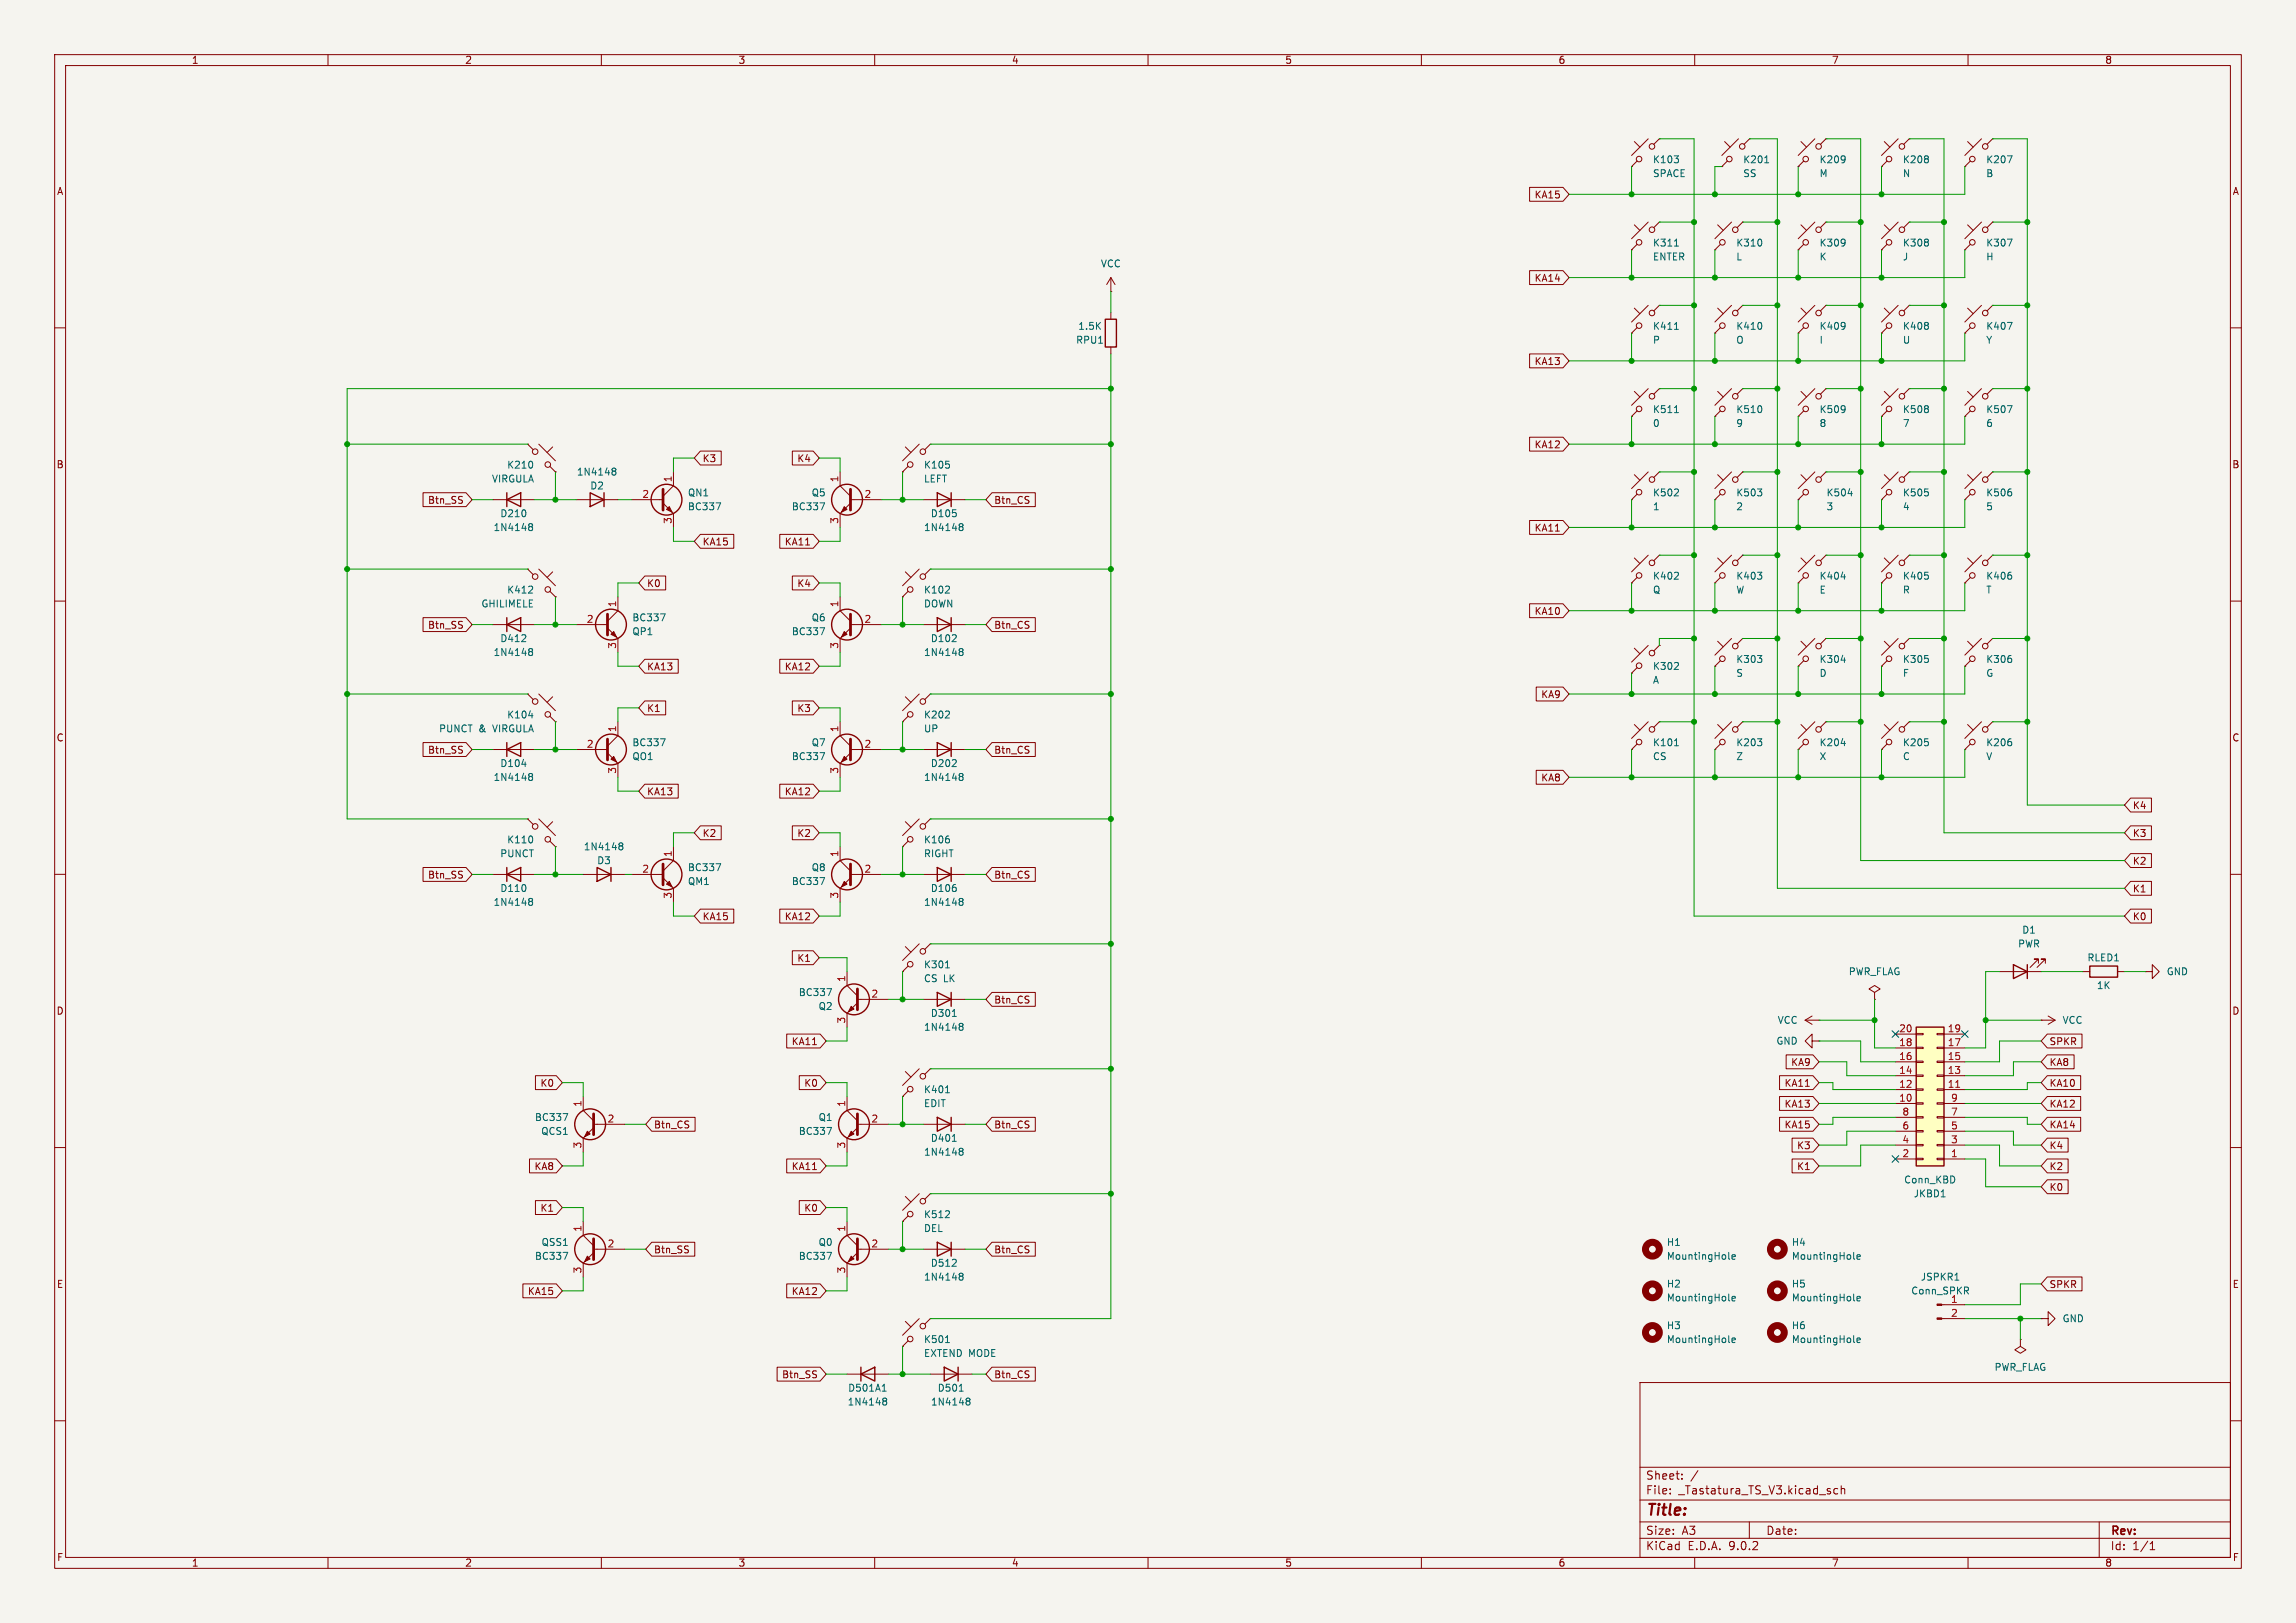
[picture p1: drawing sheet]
<svg xmlns="http://www.w3.org/2000/svg" width="420mm" height="297mm" viewBox="0 0 420 297" stroke-linecap="round" stroke-linejoin="round" font-family="sans-serif">
<defs><g id="words">
<text font-size="2.8" fill="#840000" x="301" y="277.9">Title:</text>
<g font-size="2.1" fill="#840000">
<text x="301" y="273.7">File:</text>
<text x="301" y="271">Sheet:</text>
<text x="307.1" y="273.7">_Tastatura_TS_V3.kicad_sch</text>
<text x="301" y="281.1">Size:</text>
<text x="307.6" y="281.1">A3</text>
<text x="323" y="281.1">Date:</text>
<text x="386" y="281.3">Rev:</text>
<text x="301" y="283.9">KiCad</text>
<text x="308.7" y="283.9">E.D.A.</text>
<text x="316.3" y="283.9">9.0.2</text>
<text x="386" y="283.9">Id:</text>
<text x="390.1" y="283.9">1/1</text>
</g>
<g font-size="1.8" fill="#840000">
<text x="35" y="11.9">1</text>
<text x="85" y="11.9">2</text>
<text x="135" y="11.9">3</text>
<text x="185" y="11.9">4</text>
<text x="235" y="11.9">5</text>
<text x="285" y="11.9">6</text>
<text x="335" y="11.9">7</text>
<text x="385" y="11.9">8</text>
<text x="10.3" y="35.9">A</text>
<text x="408.3" y="35.9">A</text>
<text x="280.6" y="36.5">KA15</text>
<text x="280.6" y="51.8">KA14</text>
<text x="280.6" y="67">KA13</text>
<text x="280.6" y="82.2">KA12</text>
<text x="10.3" y="85.9">B</text>
<text x="128.4" y="84.8">K3</text>
<text x="145.7" y="84.8">K4</text>
<text x="408.2" y="85.9">B</text>
<text x="78.2" y="92.4">Btn_SS</text>
<text x="181.8" y="92.4">Btn_CS</text>
<text x="128.4" y="100">KA15</text>
<text x="143.5" y="100">KA11</text>
<text x="280.6" y="97.5">KA11</text>
<text x="118.3" y="107.6">K0</text>
<text x="145.7" y="107.6">K4</text>
<text x="280.6" y="112.7">KA10</text>
<text x="78.2" y="115.3">Btn_SS</text>
<text x="181.8" y="115.3">Btn_CS</text>
<text x="118.3" y="122.9">KA13</text>
<text x="143.5" y="122.9">KA12</text>
<text x="118.3" y="130.5">K1</text>
<text x="145.7" y="130.5">K3</text>
<text x="281.8" y="128">KA9</text>
<text x="10.3" y="135.9">C</text>
<text x="408.2" y="135.9">C</text>
<text x="78.2" y="138.1">Btn_SS</text>
<text x="181.8" y="138.1">Btn_CS</text>
<text x="281.8" y="143.2">KA8</text>
<text x="118.3" y="145.7">KA13</text>
<text x="143.5" y="145.7">KA12</text>
<text x="390" y="148.3">K4</text>
<text x="128.4" y="153.4">K2</text>
<text x="145.7" y="153.4">K2</text>
<text x="390" y="153.4">K3</text>
<text x="78.2" y="161">Btn_SS</text>
<text x="181.8" y="161">Btn_CS</text>
<text x="390" y="158.4">K2</text>
<text x="390" y="163.5">K1</text>
<text x="128.4" y="168.6">KA15</text>
<text x="143.5" y="168.6">KA12</text>
<text x="390" y="168.6">K0</text>
<text x="145.7" y="176.2">K1</text>
<text x="10.3" y="185.9">D</text>
<text x="181.8" y="183.8">Btn_CS</text>
<text x="408.2" y="185.9">D</text>
<text x="144.7" y="191.5">KA11</text>
<text x="374.8" y="191.5">SPKR</text>
<text x="327.5" y="195.3">KA9</text>
<text x="374.8" y="195.3">KA8</text>
<text x="98.8" y="199.1">K0</text>
<text x="147" y="199.1">K0</text>
<text x="326.3" y="199.1">KA11</text>
<text x="326.3" y="202.9">KA13</text>
<text x="374.8" y="202.9">KA12</text>
<text x="374.8" y="199.1">KA10</text>
<text x="119.5" y="206.7">Btn_CS</text>
<text x="181.8" y="206.7">Btn_CS</text>
<text x="326.3" y="206.7">KA15</text>
<text x="374.8" y="206.7">KA14</text>
<text x="97.7" y="214.3">KA8</text>
<text x="144.7" y="214.3">KA11</text>
<text x="328.6" y="210.5">K3</text>
<text x="328.6" y="214.3">K1</text>
<text x="374.8" y="214.3">K2</text>
<text x="374.8" y="210.5">K4</text>
<text x="98.8" y="221.9">K1</text>
<text x="147" y="221.9">K0</text>
<text x="374.8" y="218.1">K0</text>
<text x="119.5" y="229.6">Btn_SS</text>
<text x="181.8" y="229.6">Btn_CS</text>
<text x="10.3" y="235.9">E</text>
<text x="96.5" y="237.2">KA15</text>
<text x="144.7" y="237.2">KA12</text>
<text x="374.8" y="235.9">SPKR</text>
<text x="408.3" y="235.9">E</text>
<text x="143" y="252.4">Btn_SS</text>
<text x="181.8" y="252.4">Btn_CS</text>
<text x="10.3" y="285.9">F</text>
<text x="35" y="286.9">1</text>
<text x="85" y="286.9">2</text>
<text x="135" y="286.9">3</text>
<text x="185" y="286.9">4</text>
<text x="235" y="286.9">5</text>
<text x="285" y="286.9">6</text>
<text x="335" y="286.9">7</text>
<text x="385" y="286.9">8</text>
<text x="408.3" y="285.9">F</text>
</g>
<g font-size="1.8" fill="#006464">
<text x="302.3" y="30.1">K103</text>
<text x="302.3" y="32.6">SPACE</text>
<text x="318.8" y="30.1">K201</text>
<text x="318.8" y="32.6">SS</text>
<text x="332.7" y="30.1">K209</text>
<text x="332.7" y="32.6">M</text>
<text x="348" y="30.1">K208</text>
<text x="348" y="32.6">N</text>
<text x="363.2" y="30.1">K207</text>
<text x="363.2" y="32.6">B</text>
<text x="302.3" y="45.3">K311</text>
<text x="302.3" y="47.9">ENTER</text>
<text x="317.5" y="45.3">K310</text>
<text x="317.5" y="47.9">L</text>
<text x="332.7" y="45.3">K309</text>
<text x="332.7" y="47.9">K</text>
<text x="348" y="45.3">K308</text>
<text x="348" y="47.9">J</text>
<text x="363.2" y="45.3">K307</text>
<text x="363.2" y="47.9">H</text>
<text x="201.3" y="49.1">VCC</text>
<text x="196.7" y="63.1">RPU1</text>
<text x="197.1" y="60.6">1.5K</text>
<text x="302.3" y="60.6">K411</text>
<text x="302.3" y="63.1">P</text>
<text x="317.5" y="60.6">K410</text>
<text x="317.5" y="63.1">O</text>
<text x="332.7" y="60.6">K409</text>
<text x="332.7" y="63.1">I</text>
<text x="348" y="60.6">K408</text>
<text x="348" y="63.1">U</text>
<text x="363.2" y="60.6">K407</text>
<text x="363.2" y="63.1">Y</text>
<text x="302.3" y="75.8">K511</text>
<text x="317.5" y="75.8">K510</text>
<text x="332.7" y="75.8">K509</text>
<text x="348" y="75.8">K508</text>
<text x="363.2" y="75.8">K507</text>
<text x="302.3" y="78.3">0</text>
<text x="317.5" y="78.3">9</text>
<text x="332.7" y="78.3">8</text>
<text x="348" y="78.3">7</text>
<text x="363.2" y="78.3">6</text>
<text x="89.9" y="88.5">VIRGULA</text>
<text x="92.7" y="86">K210</text>
<text x="105.4" y="87.2">1N4148</text>
<text x="107.9" y="89.8">D2</text>
<text x="168.9" y="86">K105</text>
<text x="168.9" y="88.5">LEFT</text>
<text x="91.4" y="94.8">D210</text>
<text x="125.7" y="91">QN1</text>
<text x="125.7" y="93.6">BC337</text>
<text x="144.7" y="93.6">BC337</text>
<text x="148.4" y="91">Q5</text>
<text x="170.2" y="94.8">D105</text>
<text x="302.3" y="91">K502</text>
<text x="302.3" y="93.6">1</text>
<text x="317.5" y="91">K503</text>
<text x="317.5" y="93.6">2</text>
<text x="334" y="91">K504</text>
<text x="334" y="93.6">3</text>
<text x="348" y="91">K505</text>
<text x="348" y="93.6">4</text>
<text x="363.2" y="91">K506</text>
<text x="363.2" y="93.6">5</text>
<text x="90.2" y="97.4">1N4148</text>
<text x="168.9" y="97.4">1N4148</text>
<text x="302.3" y="106.3">K402</text>
<text x="317.5" y="106.3">K403</text>
<text x="332.7" y="106.3">K404</text>
<text x="348" y="106.3">K405</text>
<text x="363.2" y="106.3">K406</text>
<text x="88" y="111.4">GHILIMELE</text>
<text x="92.7" y="108.8">K412</text>
<text x="115.6" y="113.9">BC337</text>
<text x="148.4" y="113.9">Q6</text>
<text x="168.9" y="108.8">K102</text>
<text x="168.9" y="111.4">DOWN</text>
<text x="302.3" y="108.8">Q</text>
<text x="317.5" y="108.8">W</text>
<text x="332.7" y="108.8">E</text>
<text x="348" y="108.8">R</text>
<text x="363.2" y="108.8">T</text>
<text x="91.4" y="117.7">D412</text>
<text x="115.6" y="116.4">QP1</text>
<text x="144.7" y="116.4">BC337</text>
<text x="170.2" y="117.7">D102</text>
<text x="90.2" y="120.2">1N4148</text>
<text x="168.9" y="120.2">1N4148</text>
<text x="302.3" y="122.8">K302</text>
<text x="302.3" y="125.3">A</text>
<text x="317.5" y="121.5">K303</text>
<text x="317.5" y="124.1">S</text>
<text x="332.7" y="121.5">K304</text>
<text x="332.7" y="124.1">D</text>
<text x="348" y="121.5">K305</text>
<text x="348" y="124.1">F</text>
<text x="363.2" y="121.5">K306</text>
<text x="363.2" y="124.1">G</text>
<text x="92.7" y="131.7">K104</text>
<text x="168.9" y="131.7">K202</text>
<text x="80.2" y="134.2">PUNCT</text>
<text x="87.6" y="134.2">&amp;</text>
<text x="90.3" y="134.2">VIRGULA</text>
<text x="115.6" y="136.8">BC337</text>
<text x="148.4" y="136.8">Q7</text>
<text x="168.9" y="134.2">UP</text>
<text x="302.3" y="136.8">K101</text>
<text x="317.5" y="136.8">K203</text>
<text x="332.7" y="136.8">K204</text>
<text x="348" y="136.8">K205</text>
<text x="363.2" y="136.8">K206</text>
<text x="90.2" y="143.1">1N4148</text>
<text x="91.4" y="140.6">D104</text>
<text x="115.6" y="139.3">QO1</text>
<text x="144.7" y="139.3">BC337</text>
<text x="168.9" y="143.1">1N4148</text>
<text x="170.2" y="140.6">D202</text>
<text x="302.3" y="139.3">CS</text>
<text x="317.5" y="139.3">Z</text>
<text x="332.7" y="139.3">X</text>
<text x="348" y="139.3">C</text>
<text x="363.2" y="139.3">V</text>
<text x="92.7" y="154.5">K110</text>
<text x="106.7" y="155.8">1N4148</text>
<text x="168.9" y="154.5">K106</text>
<text x="91.4" y="157.1">PUNCT</text>
<text x="109.1" y="158.3">D3</text>
<text x="125.7" y="159.6">BC337</text>
<text x="148.4" y="159.6">Q8</text>
<text x="168.9" y="157.1">RIGHT</text>
<text x="90.2" y="166">1N4148</text>
<text x="91.4" y="163.4">D110</text>
<text x="125.7" y="162.2">QM1</text>
<text x="144.7" y="162.2">BC337</text>
<text x="168.9" y="166">1N4148</text>
<text x="170.2" y="163.4">D106</text>
<text x="369.1" y="173.6">PWR</text>
<text x="369.8" y="171">D1</text>
<text x="168.9" y="177.4">K301</text>
<text x="168.9" y="179.9">CS LK</text>
<text x="338.1" y="178.7">PWR_FLAG</text>
<text x="381.7" y="176.1">RLED1</text>
<text x="396.2" y="178.7">GND</text>
<text x="146" y="182.5">BC337</text>
<text x="149.6" y="185">Q2</text>
<text x="383.5" y="181.2">1K</text>
<text x="168.9" y="188.8">1N4148</text>
<text x="170.2" y="186.3">D301</text>
<text x="324.8" y="191.4">GND</text>
<text x="325.1" y="187.6">VCC</text>
<text x="377.2" y="187.6">VCC</text>
<text x="168.9" y="200.3">K401</text>
<text x="168.9" y="202.8">EDIT</text>
<text x="97.8" y="205.3">BC337</text>
<text x="98.9" y="207.9">QCS1</text>
<text x="146" y="207.9">BC337</text>
<text x="149.6" y="205.3">Q1</text>
<text x="170.2" y="209.1">D401</text>
<text x="168.9" y="211.7">1N4148</text>
<text x="348.2" y="216.8">Conn_KBD</text>
<text x="350" y="219.3">JKBD1</text>
<text x="168.9" y="223.1">K512</text>
<text x="168.9" y="225.7">DEL</text>
<text x="97.8" y="230.7">BC337</text>
<text x="99" y="228.2">QSS1</text>
<text x="146" y="230.7">BC337</text>
<text x="149.6" y="228.2">Q0</text>
<text x="170.2" y="232">D512</text>
<text x="304.8" y="228.2">H1</text>
<text x="304.8" y="230.7">MountingHole</text>
<text x="327.7" y="228.2">H4</text>
<text x="327.7" y="230.7">MountingHole</text>
<text x="168.9" y="234.5">1N4148</text>
<text x="304.8" y="235.8">H2</text>
<text x="304.8" y="238.4">MountingHole</text>
<text x="327.7" y="235.8">H5</text>
<text x="327.7" y="238.4">MountingHole</text>
<text x="349.5" y="237.1">Conn_SPKR</text>
<text x="351.3" y="234.5">JSPKR1</text>
<text x="168.9" y="246">K501</text>
<text x="304.8" y="243.4">H3</text>
<text x="304.8" y="246">MountingHole</text>
<text x="327.7" y="243.4">H6</text>
<text x="327.7" y="246">MountingHole</text>
<text x="377.2" y="242.2">GND</text>
<text x="168.9" y="248.5">EXTEND MODE</text>
<text x="364.8" y="251.1">PWR_FLAG</text>
<text x="155" y="257.4">1N4148</text>
<text x="155.1" y="254.9">D501A1</text>
<text x="170.2" y="257.4">1N4148</text>
<text x="171.4" y="254.9">D501</text>
</g>
<g font-size="1.8" fill="#a90000">
<text x="122.9" y="88.3" transform="rotate(-90 122.9 88.3)">1</text>
<text x="153.4" y="88.3" transform="rotate(-90 153.4 88.3)">1</text>
<text x="117.4" y="91.2">2</text>
<text x="122.9" y="96" transform="rotate(-90 122.9 96)">3</text>
<text x="153.4" y="96" transform="rotate(-90 153.4 96)">3</text>
<text x="158" y="91.2">2</text>
<text x="112.8" y="111.2" transform="rotate(-90 112.8 111.2)">1</text>
<text x="153.4" y="111.2" transform="rotate(-90 153.4 111.2)">1</text>
<text x="107.2" y="114">2</text>
<text x="112.8" y="118.8" transform="rotate(-90 112.8 118.8)">3</text>
<text x="153.4" y="118.8" transform="rotate(-90 153.4 118.8)">3</text>
<text x="158" y="114">2</text>
<text x="107.2" y="136.9">2</text>
<text x="112.8" y="134.1" transform="rotate(-90 112.8 134.1)">1</text>
<text x="153.4" y="134.1" transform="rotate(-90 153.4 134.1)">1</text>
<text x="158" y="136.9">2</text>
<text x="112.8" y="141.7" transform="rotate(-90 112.8 141.7)">3</text>
<text x="153.4" y="141.7" transform="rotate(-90 153.4 141.7)">3</text>
<text x="117.4" y="159.8">2</text>
<text x="122.9" y="156.9" transform="rotate(-90 122.9 156.9)">1</text>
<text x="153.4" y="156.9" transform="rotate(-90 153.4 156.9)">1</text>
<text x="158" y="159.8">2</text>
<text x="122.9" y="164.5" transform="rotate(-90 122.9 164.5)">3</text>
<text x="153.4" y="164.5" transform="rotate(-90 153.4 164.5)">3</text>
<text x="154.7" y="179.8" transform="rotate(-90 154.7 179.8)">1</text>
<text x="159.3" y="182.6">2</text>
<text x="154.7" y="187.4" transform="rotate(-90 154.7 187.4)">3</text>
<text x="347.3" y="191.5">18</text>
<text x="347.3" y="189">20</text>
<text x="356.2" y="191.5">17</text>
<text x="356.2" y="189">19</text>
<text x="347.3" y="196.6">14</text>
<text x="347.3" y="194.1">16</text>
<text x="356.2" y="196.6">13</text>
<text x="356.2" y="194.1">15</text>
<text x="106.4" y="202.6" transform="rotate(-90 106.4 202.6)">1</text>
<text x="154.7" y="202.6" transform="rotate(-90 154.7 202.6)">1</text>
<text x="347.3" y="201.7">10</text>
<text x="347.3" y="199.1">12</text>
<text x="356.2" y="199.1">11</text>
<text x="356.8" y="201.7">9</text>
<text x="111.1" y="205.5">2</text>
<text x="159.3" y="205.5">2</text>
<text x="347.9" y="209.3">4</text>
<text x="347.9" y="206.8">6</text>
<text x="347.9" y="204.2">8</text>
<text x="356.8" y="209.3">3</text>
<text x="356.8" y="206.8">5</text>
<text x="356.8" y="204.2">7</text>
<text x="106.4" y="210.3" transform="rotate(-90 106.4 210.3)">3</text>
<text x="154.7" y="210.3" transform="rotate(-90 154.7 210.3)">3</text>
<text x="347.9" y="211.8">2</text>
<text x="356.8" y="211.8">1</text>
<text x="106.4" y="225.5" transform="rotate(-90 106.4 225.5)">1</text>
<text x="154.7" y="225.5" transform="rotate(-90 154.7 225.5)">1</text>
<text x="106.4" y="233.1" transform="rotate(-90 106.4 233.1)">3</text>
<text x="111.1" y="228.3">2</text>
<text x="154.7" y="233.1" transform="rotate(-90 154.7 233.1)">3</text>
<text x="159.3" y="228.3">2</text>
<text x="356.8" y="238.5">1</text>
<text x="356.8" y="241">2</text>
</g>
</g></defs>
<path d="M0 0h420v297h-420z" fill="#f5f4ef" stroke="#f5f4ef" stroke-width=".18"/>
<g fill="none" stroke="#840000" stroke-width=".18">
<path d="M10 10h400v277h-400zM12 12h396v273h-396zM60 10v2M110 10v2M160 10v2M210 10v2M260 10v2M310 10v2M360 10v2M298.4 30.5h.1M299 25.9l1 1M299.5 29.5l-1.1 1"/>
<path d="M301.5 25.4l-3.1 3M303.5 25.4l-1 1M303.5 25.4h.1M315 30.5h.1M315.5 25.9l1 1M316 29.5l-1 1M318 25.4l-3 3M320 25.4l-1 1M320 25.4h.1M328.9 30.5h.1M329.4 25.9l1.1 1M329.9 29.5l-1 1"/>
<path d="M332 25.4l-3.1 3M334 25.4l-1 1M334 25.4h.1M344.2 30.5h.1M344.7 25.9l1 1M345.2 29.5l-1 1M347.2 25.4l-3 3M349.2 25.4l-1 1M349.2 25.4h.1M359.4 30.5h.1M359.9 25.9l1 1M360.4 29.5l-1 1"/>
<path d="M362.5 25.4l-3.1 3M364.5 25.4l-1 1M364.5 25.4h.1M298.4 45.7h.1M299 41.1l1 1.1M299.5 44.7l-1.1 1M301.5 40.6l-3.1 3.1M303.5 40.6l-1 1.1M303.5 40.6h.1M313.7 45.7h.1M314.2 41.1l1 1.1M314.2 56.4l1 1"/>
<path d="M314.7 59.9l-1 1.1M314.7 44.7l-1 1M316.7 40.6l-3 3.1M316.7 55.9l-3 3M318.8 55.9l-1 1M318.8 55.9h.1M318.8 40.6l-1 1.1M318.8 40.6h.1M328.9 45.7h.1M329.4 56.4l1.1 1M329.4 41.1l1.1 1.1M329.9 59.9l-1 1.1"/>
<path d="M329.9 44.7l-1 1M332 55.9l-3.1 3M332 40.6l-3.1 3.1M334 55.9l-1 1M334 55.9h.1M334 40.6l-1 1.1M334 40.6h.1M344.2 45.7h.1M344.7 56.4l1 1M344.7 41.1l1 1.1M345.2 59.9l-1 1.1M345.2 44.7l-1 1"/>
<path d="M347.2 40.6l-3 3.1M347.2 55.9l-3 3M349.2 55.9l-1 1M349.2 55.9h.1M349.2 40.6l-1 1.1M349.2 40.6h.1M359.4 45.7h.1M359.9 56.4l1 1M359.9 41.1l1 1.1M360.4 59.9l-1 1.1M360.4 44.7l-1 1M362.5 55.9l-3.1 3"/>
<path d="M362.5 40.6l-3.1 3.1M364.5 55.9l-1 1M364.5 55.9h.1M364.5 40.6l-1 1.1M364.5 40.6h.1M10 60h2M313.7 61h.1M328.9 61h.1M344.2 61h.1M359.4 61h.1M408 60h2M105.4 91.4h7.6"/>
<path d="M344.2 91.4h.1M344.7 86.9l1 1M345.2 90.4l-1 1M347.2 86.4l-3 3M349.2 86.4l-1 1M349.2 86.4h.1M10 110h2M153.7 109.2v2.6l1.9 1.9M155.6 114.9l-1.9 1.9v2.6M155.6 114.3h5.7M299 118.6l1 1M301.5 118.1l-3.1 3.1"/>
<path d="M303.5 118.1l-1 1M303.5 118.1h.1M344.2 106.7h.1M344.7 102.1l1 1M345.2 105.7l-1 1M347.2 101.6l-3 3M349.2 101.6l-1 1M349.2 101.6h.1M408 110h2M105.4 137.2h5.7M111.1 137.8l1.9 1.9v2.5M113 132.1v2.5l-1.9 1.9"/>
<path d="M298.4 123.2h.1M299.5 122.2l-1.1 1M313.7 137.2h.1M314.2 132.6l1 1M314.7 136.1l-1 1.1M316.7 132.1l-3 3M318.8 132.1l-1 1M318.8 132.1h.1M328.9 137.2h.1M329.4 132.6l1.1 1M329.9 136.1l-1 1.1M332 132.1l-3.1 3"/>
<path d="M334 132.1l-1 1M334 132.1h.1M10 160h2M96.5 149.9l1 1M96.5 149.9h.1M98.6 149.9l3 3M100.6 153.9l1 1M101.1 150.4l-1 1M101.6 154.9h.1M153.7 154.9v2.6l1.9 1.9M165.1 154.9h.1M165.6 150.4l1 1"/>
<path d="M166.1 153.9l-1 1M168.1 149.9l-3 3M170.2 149.9l-1 1M170.2 149.9h.1M408 160h2M90.2 160h7.6M106.7 160h7.6M155.6 160.7l-1.9 1.9v2.5M155.6 160h5.7M365.8 177.8h7.6M372.9 176.3v-.8h-.8h.8l-1.6 1.5M374.1 176.3v-.8h-.7h.7l-1.5 1.5"/>
<path d="M381 177.8h1.3M387.3 177.8h1.3M392.4 177.8h1.3v-1.3l1.3 1.3-1.3 1.3v-1.3M392.4 177.8h.1M330.2 186.7l1.3 .8M330.2 186.7h2.5M331.5 185.9l-1.3 .8M332.7 186.7h.1M342.9 181.6l1-.6-1-.7-1 .7 1 .6v1.3M342.9 182.9h.1M373.4 186.7h.1M373.4 186.7h2.5"/>
<path d="M374.6 185.9l1.3 .8M375.9 186.7l-1.3 .8M10 210h2M165.6 218.9l1 1.1M168.1 218.4l-3 3.1M168.9 205.7h7.6M170.2 218.4l-1 1.1M170.2 218.4h.1M408 210h2M165.1 223.5h.1M166.1 222.5l-1 1M168.9 228.6h7.6"/>
<path d="M300 253h108v32h-108zM10 260h2M300 278.5h108M300 274.5h108M300 268.5h108M305.5 273.2v.2M305.5 272.5v.1M307.7 270.5v.2M307.7 269.8v.1M310.6 269.1l-1.3 1.9M320 278.5v3M336.2 272.5l-.5-.1-.3 .3v.4l.2 .2h.6"/>
<path d="M336.8 272.5l.2-.1 .4 .1v.9M336.8 271.9v1.5M384 278.5v6.5M408 260h2M60 285v2M110 285v2M160 285v2M210 285v2M260 285v2M300 281.5h108M310 285v2M360 285v2"/>
<path d="M393.3 283.6h.9M393.3 282.5l.4-.4v1.5"/>
<circle cx="299.8" cy="29.1" r=".51"/>
<circle cx="302.2" cy="26.8" r=".51"/>
<circle cx="316.3" cy="29.1" r=".51"/>
<circle cx="318.7" cy="26.8" r=".51"/>
<circle cx="330.3" cy="29.1" r=".51"/>
<circle cx="332.7" cy="26.8" r=".51"/>
<circle cx="345.5" cy="29.1" r=".51"/>
<circle cx="347.9" cy="26.8" r=".51"/>
<circle cx="360.8" cy="29.1" r=".51"/>
<circle cx="363.1" cy="26.8" r=".51"/>
<circle cx="299.8" cy="44.3" r=".51"/>
<circle cx="302.2" cy="42" r=".51"/>
<circle cx="315.1" cy="59.6" r=".51"/>
<circle cx="315.1" cy="44.3" r=".51"/>
<circle cx="317.4" cy="42" r=".51"/>
<circle cx="317.4" cy="57.3" r=".51"/>
<circle cx="330.3" cy="59.6" r=".51"/>
<circle cx="330.3" cy="44.3" r=".51"/>
<circle cx="332.7" cy="42" r=".51"/>
<circle cx="332.7" cy="57.3" r=".51"/>
<circle cx="345.5" cy="59.6" r=".51"/>
<circle cx="345.5" cy="44.3" r=".51"/>
<circle cx="347.9" cy="42" r=".51"/>
<circle cx="347.9" cy="57.3" r=".51"/>
<circle cx="360.8" cy="59.6" r=".51"/>
<circle cx="360.8" cy="44.3" r=".51"/>
<circle cx="363.1" cy="42" r=".51"/>
<circle cx="363.1" cy="57.3" r=".51"/>
<circle cx="345.5" cy="90.1" r=".51"/>
<circle cx="347.9" cy="87.8" r=".51"/>
<circle cx="302.2" cy="119.5" r=".51"/>
<circle cx="345.5" cy="105.3" r=".51"/>
<circle cx="347.9" cy="103" r=".51"/>
<circle cx="299.8" cy="121.8" r=".51"/>
<circle cx="315.1" cy="135.8" r=".51"/>
<circle cx="317.4" cy="133.5" r=".51"/>
<circle cx="330.3" cy="135.8" r=".51"/>
<circle cx="332.7" cy="133.5" r=".51"/>
<circle cx="97.9" cy="151.2" r=".51"/>
<circle cx="100.2" cy="153.6" r=".51"/>
<circle cx="166.5" cy="153.6" r=".51"/>
<circle cx="168.8" cy="151.2" r=".51"/>
<circle cx="168.8" cy="219.8" r=".51"/>
<circle cx="166.5" cy="222.2" r=".51"/>
</g>
<g fill="none" stroke="#006464" stroke-width=".18">
<path d="M306.2 28.5h.8l-.4 .5M306.9 29.1l.1 .1-.1 .5M322.8 29.8h.7M337.4 28.6l.1 .6-.2 .5M337.5 29.1l-.1 .1M352.6 28.6l.1 .2-.1 .2M352.6 29.1l.1 .2-.1 .4M367.2 28.5h.8l-.5 1.3M306.3 45h.7M322.1 59.1l.2 .4-.2 .6M322.1 43.9l.2 .3-.2 .7M337.4 43.8l.1 .7-.2 .4"/>
<path d="M337.4 59.1l.1 .6-.2 .4M337.5 59.5l-.1 .2M337.5 44.3l-.1 .2M352.6 43.8l.1 .2-.1 .2M352.6 44.4l.1 .1-.1 .5M352.6 59.1l.1 .1-.1 .3M352.6 59.6l.1 .2-.1 .4M367.2 59h.8l-.5 1.3M367.2 43.8h.8l-.5 1.2M112.1 86.2h.1M112.1 85.7h.3l.2 .1 .1 .2-.3 .2M112.2 86.2h.2"/>
<path d="M112.2 86.2l-.1 .1M112.4 86.2l.3 .3-.1 .3-.2 .1h-.3M352.1 89.5h.6M352.6 90l.1 .2-.1 .5M150 114.9h.8l-.5 1.2M352.1 104.7h.6M352.6 105.3l.1 .1-.1 .5M120.8 135.2h.9l-.6 1.3M306.9 121.3l.1 .2v.3l-.8 .7h.8M321.5 135.2h.8l-.5 .5M322.1 135.7l.2 .2-.2 .5M336.8 136h.8"/>
<path d="M97.3 153.1l.1 .4-.1 .6M113.3 154.7l.2 .1M113.3 154.3l.4-.1 .2 .2v.2l-.2 .2M113.5 154.8h.2M113.5 154.8l-.2 .1M113.7 154.8l.2 .2v.4l-.2 .1h-.4M173.6 153.5l.1 .2-.1 .5M96.8 164.9l.1 .1M96.8 164.5l.4-.1 .2 .1v.2l-.2 .3M96.9 165h.3M96.9 165h-.1M97.2 165l.2 .2v.4l-.2 .1-.4-.1"/>
<path d="M150 160.6h.8l-.5 1.3M174.2 208.9h.7M175.6 210.6l.1 .1M175.6 210.2l.3-.1 .2 .2 .1 .1-.3 .3M175.7 210.7h.2M175.7 210.7h-.1M175.9 210.7l.3 .2-.1 .4-.2 .1-.3-.1M173.6 221.6l.1 .2-.1 .3-.7 .7h.8M175.6 233.1l.3-.1 .2 .1 .1 .2-.3 .2M175.6 233.5h.1M175.7 233.5h.2M175.7 233.5l-.1 .1"/>
<path d="M175.9 233.5l.3 .3-.1 .3-.2 .2-.3-.1M339.1 237.9l.2 .2M339.7 237.6l.6-.1-.1-.2-.3-.1-.2 .2v.6h.5"/>
</g>
<g fill="none" stroke="#840000" stroke-width=".25">
<path d="M107.9 90.2l2.6 1.2-2.6 1.3zM110.5 90.2v2.5M92.7 158.8v2.5M109.2 158.8l2.6 1.2-2.6 1.3zM111.8 158.8v2.5M92.7 160l2.5-1.2v2.5zM368.3 176.5l2.5 1.3-2.5 1.3zM370.8 176.5v2.6M382.3 176.8h5v2h-5zM171.4 204.5l2.6 1.2-2.6 1.3zM174 204.5v2.5M171.4 227.3l2.6 1.3-2.6 1.3z"/>
<path d="M174 227.3v2.6"/>
<circle cx="154.9" cy="114.3" r="2.82"/>
<circle cx="111.8" cy="137.2" r="2.82"/>
<circle cx="154.9" cy="160" r="2.82"/>
</g>
<path d="M155.6 112.4v3.8M111.1 135.3v3.8M155.6 158.1v3.8" fill="none" stroke="#840000" stroke-width=".51"/>
<g fill="#840000" stroke="#840000" stroke-width=".18">
<path d="M111.8 138.9l.5-.5 .5 1z"/>
<path d="M154.4 161.3l.5 .5-1 .5z"/>
<path d="M154.4 115.6l.5 .5-1 .5z"/>
</g>
<circle cx="325.1" cy="236.2" r="1.27" fill="none" stroke="#840000" stroke-width="1.3"/>
<path d="M350.5 188h5.1v25.4h-5.1z" fill="#ffffc2"/>
<g fill="none" stroke="#840000" stroke-width=".25">
<path d="M202.2 58.4h2v5.1h-2zM92.7 91.4l2.5-1.2v2.5zM92.7 90.2v2.5M171.4 90.2l2.6 1.2-2.6 1.3zM174 90.2v2.5M92.7 114.3l2.5-1.3v2.6zM92.7 113v2.6M171.4 113l2.6 1.3-2.6 1.3zM174 113v2.6M92.7 137.2l2.5-1.3v2.5zM92.7 135.9v2.5M171.4 135.9l2.6 1.3-2.6 1.2z"/>
<path d="M174 135.9v2.5M171.4 158.8l2.6 1.2-2.6 1.3zM174 158.8v2.5M171.4 181.6l2.6 1.3-2.6 1.3zM174 181.6v2.6M350.5 188h5.1v25.4h-5.1zM157.5 251.5l2.5-1.3v2.5zM157.5 250.2v2.5M172.7 250.2l2.6 1.3-2.6 1.2zM175.3 250.2v2.5"/>
<circle cx="121.9" cy="91.4" r="2.82"/>
<circle cx="154.9" cy="91.4" r="2.82"/>
<circle cx="111.8" cy="114.3" r="2.82"/>
<circle cx="154.9" cy="137.2" r="2.82"/>
<circle cx="121.9" cy="160" r="2.82"/>
<circle cx="156.2" cy="182.9" r="2.82"/>
<circle cx="107.9" cy="205.7" r="2.82"/>
<circle cx="156.2" cy="205.7" r="2.82"/>
<circle cx="107.9" cy="228.6" r="2.82"/>
<circle cx="156.2" cy="228.6" r="2.82"/>
</g>
<g fill="none" stroke="#840000" stroke-width=".18">
<path d="M279.8 34.3h6.1l1.1 1.3-1.1 1.2h-6.1zM203.2 53.3h.1M203.2 50.8v2.5M203.2 57.2v1.2M203.2 50.8l-.8 1.3M203.2 50.8l.8 1.3M279.8 49.5h6.1l1.1 1.3-1.1 1.3h-6.1zM299 56.4l1 1M299.5 59.9l-1.1 1.1M301.5 55.9l-3.1 3M303.5 55.9l-1 1M303.5 55.9h.1"/>
<path d="M203.2 63.5v1.3M279.8 64.8h6.1l1.1 1.2-1.1 1.3h-6.1zM298.4 76.2h.1M298.4 61h.1M299 71.6l1 1M299.5 75.2l-1.1 1M301.5 71.1l-3.1 3.1M303.5 71.1l-1 1M303.5 71.1h.1M313.7 76.2h.1M314.2 71.6l1 1M314.7 75.2l-1 1"/>
<path d="M316.7 71.1l-3 3.1M318.8 71.1l-1 1M318.8 71.1h.1M328.9 76.2h.1M329.4 71.6l1.1 1M329.9 75.2l-1 1M332 71.1l-3.1 3.1M334 71.1l-1 1M334 71.1h.1M344.2 76.2h.1M344.7 71.6l1 1M345.2 75.2l-1 1"/>
<path d="M347.2 71.1l-3 3.1M349.2 71.1l-1 1M349.2 71.1h.1M359.4 76.2h.1M359.9 71.6l1 1M360.4 75.2l-1 1M362.5 71.1l-3.1 3.1M364.5 71.1l-1 1M364.5 71.1h.1M77.4 90.2h7.8l1.2 1.2-1.2 1.3h-7.8zM90.2 91.4h7.6M96.5 81.3l1 1"/>
<path d="M96.5 81.3h.1M98.6 81.3l3 3M100.6 85.3l1 1.1M101.1 81.8l-1 1M101.6 86.4h.1M115.6 91.4h5.7M121.3 92.1l1.9 1.9v2.5M123.2 86.4v2.5l-1.9 1.9M128.1 82.5h3.8v2.6h-3.8l-1.1-1.3zM128.1 97.8h6.1v2.5h-6.1l-1.1-1.2zM142.6 97.8h6.1l1.2 1.3-1.2 1.2h-6.1zM144.9 82.5h3.8l1.2 1.3-1.2 1.3h-3.8z"/>
<path d="M147.4 99.7h.7M153.7 86.4v2.5l1.9 1.9M155.6 92.1l-1.9 1.9v2.5M155.6 91.4h5.7M165.1 86.4h.1M165.6 81.8l1 1M166.1 85.3l-1 1.1M168.1 81.3l-3 3M168.9 91.4h7.6M170.2 81.3l-1 1M170.2 81.3h.1M181.5 90.2h7.9v2.5h-7.9l-1.2-1.3z"/>
<path d="M279.8 95.2h6.1l1.1 1.3-1.1 1.3h-6.1zM279.8 80h6.1l1.1 1.3-1.1 1.3h-6.1zM284.5 97.2h.7M298.4 91.4h.1M299 86.9l1 1M299.5 90.4l-1.1 1M301.5 86.4l-3.1 3M303.5 86.4l-1 1M303.5 86.4h.1M313.7 91.4h.1M314.2 86.9l1 1M314.7 90.4l-1 1"/>
<path d="M316.7 86.4l-3 3M318.8 86.4l-1 1M318.8 86.4h.1M328.9 91.4h.1M329.4 86.9l1.1 1M329.9 90.4l-1 1M332 86.4l-3.1 3M334 86.4l-1 1M334 86.4h.1M359.4 91.4h.1M359.9 86.9l1 1M360.4 90.4l-1 1"/>
<path d="M362.5 86.4l-3.1 3M364.5 86.4l-1 1M364.5 86.4h.1M77.4 113h7.8l1.2 1.3-1.2 1.3h-7.8zM90.2 114.3h7.6M96.5 104.1l1 1.1M96.5 104.1h.1M98.6 104.1l3 3.1M100.6 108.2l1 1M101.1 104.6l-1 1.1M101.6 109.2h.1M105.4 114.3h5.7"/>
<path d="M111.1 114.9l1.9 1.9v2.6M113 109.2v2.6l-1.9 1.9M118 105.4h3.8v2.6h-3.8l-1.2-1.3zM144.9 105.4h3.8l1.2 1.3-1.2 1.3h-3.8zM165.1 109.2h.1M165.6 104.6l1 1.1M166.1 108.2l-1 1M168.1 104.1l-3 3.1M168.9 114.3h7.6M170.2 104.1l-1 1.1M170.2 104.1h.1M181.5 113h7.9v2.6h-7.9l-1.2-1.3z"/>
<path d="M279.8 110.5h6.1l1.1 1.3-1.1 1.2h-6.1zM298.4 106.7h.1M299 102.1l1 1M299.5 105.7l-1.1 1M301.5 101.6l-3.1 3M303.5 101.6l-1 1M303.5 101.6h.1M313.7 106.7h.1M314.2 102.1l1 1M314.2 117.3l1 1.1M314.7 105.7l-1 1M316.7 116.8l-3 3.1"/>
<path d="M316.7 101.6l-3 3M318.8 116.8l-1 1.1M318.8 116.8h.1M318.8 101.6l-1 1M318.8 101.6h.1M328.9 106.7h.1M329.4 102.1l1.1 1M329.4 117.3l1.1 1.1M329.9 105.7l-1 1M332 101.6l-3.1 3M332 116.8l-3.1 3.1M334 101.6l-1 1"/>
<path d="M334 101.6h.1M334 116.8l-1 1.1M334 116.8h.1M344.7 117.3l1 1.1M347.2 116.8l-3 3.1M349.2 116.8l-1 1.1M349.2 116.8h.1M359.4 106.7h.1M359.9 117.3l1 1.1M359.9 102.1l1 1M360.4 105.7l-1 1M362.5 116.8l-3.1 3.1"/>
<path d="M362.5 101.6l-3.1 3M364.5 116.8l-1 1.1M364.5 116.8h.1M364.5 101.6l-1 1M364.5 101.6h.1M77.4 135.9h7.8l1.2 1.3-1.2 1.2h-7.8zM90.2 137.2h7.6M96.5 127l1 1M96.5 127h.1M98.6 127l3 3M100.6 131.1l1 1M101.1 127.5l-1 1"/>
<path d="M101.6 132.1h.1M118 128.3h3.8v2.5h-3.8l-1.2-1.3zM118 120.6h6.1v2.6h-6.1l-1.2-1.3zM142.6 120.6h6.1l1.2 1.3-1.2 1.3h-6.1zM144.9 128.3h3.8l1.2 1.2-1.2 1.3h-3.8zM153.7 132.1v2.5l1.9 1.9M155.6 137.8l-1.9 1.9v2.5M155.6 137.2h5.7M165.1 132.1h.1M165.6 127.5l1 1M166.1 131.1l-1 1M168.1 127l-3 3"/>
<path d="M168.9 137.2h7.6M170.2 127l-1 1M170.2 127h.1M181.5 135.9h7.9v2.5h-7.9l-1.2-1.2zM281 125.7h4.9l1.1 1.3-1.1 1.3h-4.9zM298.4 137.2h.1M299 132.6l1 1M299.5 136.1l-1.1 1.1M301.5 132.1l-3.1 3M303.5 132.1l-1 1M303.5 132.1h.1M313.7 121.9h.1"/>
<path d="M314.7 120.9l-1 1M328.9 121.9h.1M329.9 120.9l-1 1M344.2 137.2h.1M344.2 121.9h.1M344.7 132.6l1 1M345.2 136.1l-1 1.1M345.2 120.9l-1 1M347.2 132.1l-3 3M349.2 132.1l-1 1M349.2 132.1h.1M359.4 137.2h.1"/>
<path d="M359.4 121.9h.1M359.9 132.6l1 1M360.4 136.1l-1 1.1M360.4 120.9l-1 1M362.5 132.1l-3.1 3M364.5 132.1l-1 1M364.5 132.1h.1M77.4 158.7h7.8l1.2 1.3-1.2 1.3h-7.8zM118 143.5h6.1v2.6h-6.1l-1.2-1.3zM123.2 154.9v2.6l-1.9 1.9M128.1 151.1h3.8v2.6h-3.8l-1.1-1.3zM142.6 143.5h6.1l1.2 1.3-1.2 1.3h-6.1z"/>
<path d="M144.9 151.1h3.8l1.2 1.3-1.2 1.3h-3.8zM181.5 158.7h7.9v2.6h-7.9l-1.2-1.3zM281 141h4.9l1.1 1.2-1.1 1.3h-4.9zM389.7 151.1h3.8v2.6h-3.8l-1.1-1.3zM389.7 146h3.8v2.6h-3.8l-1.1-1.3zM389.7 156.2h3.8v2.6h-3.8l-1.1-1.3zM115.6 160h5.7M121.3 160.7l1.9 1.9v2.5M128.1 166.4h6.1v2.5h-6.1l-1.1-1.3zM142.6 166.4h6.1l1.2 1.2-1.2 1.3h-6.1zM144.9 174h3.8l1.2 1.3-1.2 1.2h-3.8zM154.9 177.8v2.5l1.9 1.9"/>
<path d="M165.1 177.8h.1M165.6 173.2l1 1M166.1 176.8l-1 1M168.1 172.7l-3 3.1M168.9 160h7.6M170.2 172.7l-1 1M170.2 172.7h.1M389.7 161.3h3.8v2.5h-3.8l-1.1-1.2zM389.7 166.4h3.8v2.5h-3.8l-1.1-1.3zM97.9 196.8h3.9l1.1 1.3-1.1 1.3h-3.9zM143.9 189.2h6.1l1.1 1.3-1.1 1.3h-6.1zM146.2 196.8h3.8l1.1 1.3-1.1 1.3h-3.8z"/>
<path d="M148.6 191.2h.8M156.8 183.5l-1.9 1.9v2.6M156.8 182.9h5.8M165.6 196.1l1 1M166.1 199.6l-1 1.1M168.1 195.6l-3 3M168.9 182.9h7.6M170.2 195.6l-1 1M170.2 195.6h.1M181.5 181.6h7.9v2.6h-7.9l-1.2-1.3zM325.5 196.8h6.1l1.1 1.3-1.1 1.3h-6.1zM326.7 193h4.9l1.1 1.3-1.1 1.3h-4.9z"/>
<path d="M330.2 198.8h.8M331.5 190.5v-1.3l-1.3 1.3 1.3 1.3v-1.3h1.2M332.7 190.5h.1M346.7 199.4h3.8M346.7 196.9h3.8M346.7 194.3h3.8M346.7 191.8h3.8M346.7 189.2h3.8M350.5 199.3h1.3v.2h-1.3zM350.5 196.7h1.3v.3h-1.3zM350.5 194.2h1.3v.2h-1.3zM350.5 191.6h1.3v.3h-1.3z"/>
<path d="M350.5 189.1h1.3v.3h-1.3zM354.3 199.3h1.3v.2h-1.3zM354.3 196.7h1.3v.3h-1.3zM354.3 194.2h1.3v.2h-1.3zM354.3 191.6h1.3v.3h-1.3zM354.3 189.1h1.3v.3h-1.3zM355.6 199.4h3.8M355.6 196.9h3.8M355.6 194.3h3.8M355.6 191.8h3.8M355.6 189.2h3.8M374.5 189.2h6.3v2.6h-6.3l-1.1-1.3z"/>
<path d="M374.5 193h4.9v2.6h-4.9l-1.1-1.3zM374.5 196.8h6.1v2.6h-6.1l-1.1-1.3zM96.9 212.1h4.9l1.1 1.3-1.1 1.2h-4.9zM97.9 219.7h3.9l1.1 1.3-1.1 1.3h-3.9zM106.7 200.7v2.5l1.9 1.9M108.6 206.4l-1.9 1.9v2.5M108.6 205.7h5.7M119.2 204.5h7.9v2.5h-7.9l-1.1-1.3zM143.9 212.1h6.1l1.1 1.3-1.1 1.2h-6.1zM146.2 219.7h3.8l1.1 1.3-1.1 1.3h-3.8zM148.6 214h.8M154.9 200.7v2.5l1.9 1.9"/>
<path d="M156.8 206.4l-1.9 1.9v2.5M156.8 205.7h5.8M165.1 200.7h.1M181.5 204.5h7.9v2.5h-7.9l-1.2-1.3zM325.5 204.5h6.1l1.1 1.2-1.1 1.3h-6.1zM325.5 200.7h6.1l1.1 1.2-1.1 1.3h-6.1zM327.8 208.3h3.8l1.1 1.3-1.1 1.2h-3.8zM327.8 212.1h3.8l1.1 1.3-1.1 1.2h-3.8zM346.7 212.1h3.8M346.7 209.6h3.8M346.7 207h3.8M346.7 204.5h3.8"/>
<path d="M346.7 201.9h3.8M350.5 212h1.3v.2h-1.3zM350.5 209.4h1.3v.3h-1.3zM350.5 206.9h1.3v.2h-1.3zM350.5 204.3h1.3v.3h-1.3zM350.5 201.8h1.3v.3h-1.3zM354.3 212h1.3v.2h-1.3zM354.3 209.4h1.3v.3h-1.3zM354.3 206.9h1.3v.2h-1.3zM354.3 204.3h1.3v.3h-1.3zM354.3 201.8h1.3v.3h-1.3zM355.6 212.1h3.8"/>
<path d="M355.6 209.6h3.8M355.6 207h3.8M355.6 204.5h3.8M355.6 201.9h3.8M374.5 200.7h6.1v2.5h-6.1l-1.1-1.3zM374.5 204.5h6.1v2.5h-6.1l-1.1-1.3zM374.5 212.1h3.8v2.5h-3.8l-1.1-1.2zM374.5 215.9h3.8v2.5h-3.8l-1.1-1.2zM374.5 208.3h3.8v2.5h-3.8l-1.1-1.2zM95.6 234.9h6.2l1.1 1.3-1.1 1.3h-6.2zM106.7 223.5v2.6l1.9 1.9M108.6 229.2l-1.9 1.9v2.6"/>
<path d="M108.6 228.6h5.7M119.2 227.3h7.9v2.6h-7.9l-1.1-1.3zM143.9 234.9h6.1l1.1 1.3-1.1 1.3h-6.1zM154.9 223.5v2.6l1.9 1.9M156.8 229.2l-1.9 1.9v2.6M156.8 228.6h5.8M181.5 227.3h7.9v2.6h-7.9l-1.2-1.3zM355.2 238.8h4.2M374.5 233.7h6.3v2.5h-6.3l-1.1-1.3zM142.2 250.2h7.8l1.1 1.3-1.1 1.2h-7.8zM154.9 251.5h7.7M165.1 246.4h.1"/>
<path d="M165.6 241.8l1 1M166.1 245.4l-1 1M168.1 241.3l-3 3M170.2 241.3l-1 1M170.2 241.3h.1M170.2 251.5h7.6M181.5 250.2h7.9v2.5h-7.9l-1.2-1.2zM355.2 241.3h4.2M369.6 245.1v1.3l1 .6-1 .6-1-.6 1-.6M369.6 245.1h.1M373.4 241.3h1.2v-1.3l1.3 1.3-1.3 1.3v-1.3M373.4 241.3h.1"/>
<circle cx="299.8" cy="59.6" r=".51"/>
<circle cx="302.2" cy="57.3" r=".51"/>
<circle cx="299.8" cy="74.8" r=".51"/>
<circle cx="302.2" cy="72.5" r=".51"/>
<circle cx="315.1" cy="74.8" r=".51"/>
<circle cx="317.4" cy="72.5" r=".51"/>
<circle cx="330.3" cy="74.8" r=".51"/>
<circle cx="332.7" cy="72.5" r=".51"/>
<circle cx="345.5" cy="74.8" r=".51"/>
<circle cx="347.9" cy="72.5" r=".51"/>
<circle cx="360.8" cy="74.8" r=".51"/>
<circle cx="363.1" cy="72.5" r=".51"/>
<circle cx="97.9" cy="82.7" r=".51"/>
<circle cx="100.2" cy="85" r=".51"/>
<circle cx="166.5" cy="85" r=".51"/>
<circle cx="168.8" cy="82.7" r=".51"/>
<circle cx="299.8" cy="90.1" r=".51"/>
<circle cx="302.2" cy="87.8" r=".51"/>
<circle cx="315.1" cy="90.1" r=".51"/>
<circle cx="317.4" cy="87.8" r=".51"/>
<circle cx="330.3" cy="90.1" r=".51"/>
<circle cx="332.7" cy="87.8" r=".51"/>
<circle cx="360.8" cy="90.1" r=".51"/>
<circle cx="363.1" cy="87.8" r=".51"/>
<circle cx="97.9" cy="105.5" r=".51"/>
<circle cx="100.2" cy="107.9" r=".51"/>
<circle cx="166.5" cy="107.9" r=".51"/>
<circle cx="168.8" cy="105.5" r=".51"/>
<circle cx="299.8" cy="105.3" r=".51"/>
<circle cx="302.2" cy="103" r=".51"/>
<circle cx="315.1" cy="105.3" r=".51"/>
<circle cx="317.4" cy="103" r=".51"/>
<circle cx="317.4" cy="118.2" r=".51"/>
<circle cx="330.3" cy="105.3" r=".51"/>
<circle cx="332.7" cy="103" r=".51"/>
<circle cx="332.7" cy="118.2" r=".51"/>
<circle cx="347.9" cy="118.2" r=".51"/>
<circle cx="360.8" cy="105.3" r=".51"/>
<circle cx="363.1" cy="118.2" r=".51"/>
<circle cx="363.1" cy="103" r=".51"/>
<circle cx="97.9" cy="128.4" r=".51"/>
<circle cx="100.2" cy="130.7" r=".51"/>
<circle cx="166.5" cy="130.7" r=".51"/>
<circle cx="168.8" cy="128.4" r=".51"/>
<circle cx="299.8" cy="135.8" r=".51"/>
<circle cx="302.2" cy="133.5" r=".51"/>
<circle cx="315.1" cy="120.5" r=".51"/>
<circle cx="330.3" cy="120.5" r=".51"/>
<circle cx="345.5" cy="135.8" r=".51"/>
<circle cx="345.5" cy="120.5" r=".51"/>
<circle cx="347.9" cy="133.5" r=".51"/>
<circle cx="360.8" cy="120.5" r=".51"/>
<circle cx="360.8" cy="135.8" r=".51"/>
<circle cx="363.1" cy="133.5" r=".51"/>
<circle cx="166.5" cy="176.5" r=".51"/>
<circle cx="168.8" cy="174.1" r=".51"/>
<circle cx="166.5" cy="199.3" r=".51"/>
<circle cx="168.8" cy="197" r=".51"/>
<circle cx="166.5" cy="245" r=".51"/>
<circle cx="168.8" cy="242.7" r=".51"/>
</g>
<path d="M357.7 199h.8" fill="none" stroke="#a90000" stroke-width=".18"/>
<g fill="none" stroke="#006464" stroke-width=".18">
<path d="M306.3 75.5h.7M306.3 60.3h.7M322.1 74.4l.2 .3-.2 .7M337.4 74.3l.1 .7-.2 .4M337.5 74.8l-.1 .2M352.6 74.3l.1 .2-.1 .2M352.6 74.8l.1 .2-.1 .4M367.2 74.2h.8l-.5 1.3M96.8 95.9l.4-.1 .2 .2v.1l-.2 .3M96.8 96.3l.1 .1M96.9 96.4h.3M96.9 96.4h-.1"/>
<path d="M97.2 96.4l.2 .2v.4l-.2 .1-.4-.1M97.3 84.5l.1 .4-.1 .6M131 92h.8l-.5 1.3M150 92h.8l-.5 1.3M173 84.4h.6M173.6 84.9l.1 .2-.1 .5M175.6 95.9l.3-.1 .2 .2 .1 .1-.3 .3M175.6 96.3l.1 .1M175.7 96.4h.2M175.7 96.4h-.1M175.9 96.4l.3 .2-.1 .4-.2 .1-.3-.1M306.9 89.5l.1 .2v.3l-.8 .7h.8"/>
<path d="M321.5 89.5h.8l-.5 .5M322.1 90l.2 .2-.2 .5M338.1 90.3h.7M367.9 90l.1 .2-.1 .5M96.8 119.2h.1M96.8 118.8l.4-.1 .2 .1v.2l-.2 .2M96.9 119.2h.3M96.9 119.2l-.1 .1M97.2 119.2l.2 .3v.3l-.2 .2-.4-.1M97.3 107.3l.1 .2v.3l-.7 .7h.7M120.8 112.3h.9l-.6 1.3M173.6 107.3l.1 .2-.1 .3-.7 .7h.8"/>
<path d="M175.6 118.8l.3-.1 .2 .1 .1 .2-.3 .2M175.6 119.2h.1M175.7 119.2h.2M175.7 119.2l-.1 .1M175.9 119.2l.3 .3-.1 .3-.2 .2-.3-.1M306.9 104.8l.1 .2v.3l-.8 .7h.8M321.5 120h.8l-.5 .4M321.5 104.7h.8l-.5 .5M322.1 105.3l.2 .1-.2 .5M336.8 105.6h.8M352.1 120h.6M367.9 105.3l.1 .1-.1 .5"/>
<path d="M95.5 139.9h.7M96.7 131h.8M150 137.7h.8l-.5 1.3M173.6 130.2l.1 .2-.1 .3-.7 .7h.8M306.3 136.5h.7M322.1 120.5l.2 .2-.2 .5M336.8 120.8h.8M352.1 135.2h.6M352.6 120.5l.1 .2-.1 .5M352.6 135.7l.1 .2-.1 .5M367.9 120.5l.1 .2-.1 .5M367.9 135.7l.1 .2-.1 .5"/>
<path d="M96.8 141.6l.4-.1 .2 .2v.2l-.2 .2M96.8 142l.1 .1M96.9 142.1h.3M96.9 142.1l-.1 .1M97.2 142.1l.2 .2v.4l-.2 .1h-.4M131 158.1h.8l-.5 1.2M175.6 141.6l.3-.1 .2 .2 .1 .2-.3 .2M175.6 142l.1 .1M175.7 142.1h.2M175.7 142.1l-.1 .1M175.9 142.1l.3 .2-.1 .4-.2 .1h-.3M173 177.1h.7"/>
<path d="M175.6 164.9l.1 .1M175.6 164.5l.3-.1 .2 .1 .1 .2-.3 .3M175.7 165h.2M175.7 165h-.1M175.9 165l.3 .2-.1 .4-.2 .1-.3-.1M151.3 180.9h.8l-.5 1.3M173 200h.7M174.2 186h.7M175.6 187.3h.3l.2 .1 .1 .2-.3 .2M175.6 187.8h.1M175.7 187.8h.2M175.7 187.8l-.1 .1"/>
<path d="M175.9 187.8l.3 .3-.1 .3-.2 .1h-.3M103 203.8h.8l-.5 1.2M151.3 206.3h.8l-.5 1.3M355.1 219h.7M103 229.2h.8l-.5 1.2M151.3 229.2h.8l-.5 1.2M316.2 230.3l.2 .1M316.2 237.9l.2 .2M316.8 230l.6-.1v-.2l-.4-.1-.2 .2 .1 .6h.5M316.8 237.6l.6-.1v-.2l-.4-.1-.2 .2 .1 .6h.5M339.1 230.3l.2 .1M339.7 230l.6-.1-.1-.2-.3-.1-.2 .2v.6h.5"/>
<path d="M357.6 234.3h.7M161.4 254.6h.7M161.6 256.3l.1 .1M161.6 255.9l.4-.1 .1 .2 .1 .2-.2 .2M161.6 253.5l.1-.2v1.3M161.7 256.4h.3M161.7 256.4l-.1 .1M162 256.4l.2 .2-.1 .4-.1 .1h-.4M173 245.7h.7M175.5 254.6h.7M176.8 255.9l.4-.1 .2 .2v.2l-.2 .2M176.8 256.3l.2 .1"/>
<path d="M177 256.4h.2M177 256.4l-.2 .1M177.2 256.4l.2 .2v.4l-.2 .1h-.4M316.2 245.5l.2 .2M316.8 245.3l.6-.2v-.2l-.4-.1-.2 .2 .1 .6h.5M339.1 245.5l.2 .2M339.7 245.3l.6-.2-.1-.2-.3-.1-.2 .2v.6h.5"/>
</g>
<path d="M121.3 89.5v3.8M155.6 89.5v3.8M111.1 112.4v3.8M155.6 135.3v3.8M121.3 158.1v3.8M156.8 181v3.8M108.6 203.8v3.8M156.8 203.8v3.8M108.6 226.7v3.8M156.8 226.7v3.8" fill="none" stroke="#840000" stroke-width=".51"/>
<g fill="#840000" stroke="#840000" stroke-width=".18">
<path d="M121.9 93.2l.5-.5 .5 1z"/>
<path d="M111.8 116.1l.5-.5 .5 1z"/>
<path d="M154.4 92.7l.5 .5-1 .5z"/>
<path d="M354.3 238.6h.9v.3h-.9z"/>
<path d="M354.3 241.2h.9v.2h-.9z"/>
<path d="M155.7 184.2l.5 .5-1 .5z"/>
<path d="M155.7 207l.5 .5-1 .5z"/>
<path d="M155.7 229.9l.5 .5-1 .5z"/>
<path d="M121.9 161.8l.5-.5 .5 1z"/>
<path d="M107.4 229.9l.5 .5-1 .5z"/>
<path d="M107.4 207l.5 .5-1 .5z"/>
<path d="M154.4 138.4l.5 .5-1 .5z"/>
</g>
<g fill="none" stroke="#840000" stroke-width="1.3">
<circle cx="302.3" cy="236.2" r="1.27"/>
<circle cx="302.3" cy="228.6" r="1.27"/>
<circle cx="325.1" cy="228.6" r="1.27"/>
<circle cx="302.3" cy="243.8" r="1.27"/>
<circle cx="325.1" cy="243.8" r="1.27"/>
</g>
<g fill="none" stroke="#009600" stroke-width=".18">
<path d="M298.4 30.5v5.1M303.5 25.4h6.4v142.2h78.7M315 30.5h-1.3v5.1M320 25.4h5.1v137.2h63.5M328.9 30.5v5.1M334 25.4h6.4v132.1h48.2M344.2 30.5v5.1M349.2 25.4h6.4v127h33M359.4 30.5v5.1h-72.4M364.5 25.4h6.3v121.9h17.8M203.2 53.3v3.9M298.4 45.7v5.1"/>
<path d="M303.5 55.9h6.4M303.5 40.6h6.4M313.7 45.7v5.1M318.8 55.9h6.3M318.8 40.6h6.3M328.9 45.7v5.1M334 55.9h6.4M334 40.6h6.4M344.2 45.7v5.1M349.2 55.9h6.4M349.2 40.6h6.4M359.4 45.7v5.1h-72.4"/>
<path d="M364.5 55.9h6.3M364.5 40.6h6.3M203.2 71.1h-139.7v78.8h33M203.2 64.8v176.5h-33M298.4 61v5M298.4 76.2v5.1M303.5 71.1h6.4M313.7 61v5M313.7 76.2v5.1M318.8 71.1h6.3M328.9 61v5M328.9 76.2v5.1"/>
<path d="M334 71.1h6.4M344.2 61v5M344.2 76.2v5.1M349.2 71.1h6.4M359.4 61v5h-72.4M359.4 76.2v5.1h-72.4M364.5 71.1h6.3M63.5 81.3h33M86.4 91.4h3.8M97.8 91.4h7.6M101.6 86.4v5M113 91.4h2.6"/>
<path d="M123.2 96.5v2.6h3.8M127 83.8h-3.8v2.6M149.9 83.8h3.8v2.6M153.7 96.5v2.6h-3.8M161.3 91.4h7.6M165.1 86.4v5M170.2 81.3h33M176.5 91.4h3.8M298.4 91.4v5.1M303.5 86.4h6.4M313.7 91.4v5.1M318.8 86.4h6.3"/>
<path d="M328.9 91.4v5.1M334 86.4h6.4M344.2 91.4v5.1M349.2 86.4h6.4M359.4 91.4v5.1h-72.4M364.5 86.4h6.3M63.5 104.1h33M86.4 114.3h3.8M97.8 114.3h7.6M101.6 109.2v5.1M113 119.4v2.5h3.8M116.8 106.7h-3.8v2.5"/>
<path d="M149.9 106.7h3.8v2.5M153.7 119.4v2.5h-3.8M161.3 114.3h7.6M165.1 109.2v5.1M170.2 104.1h33M176.5 114.3h3.8M298.4 106.7v5.1M303.5 101.6h6.4M309.9 116.8h-6.4v1.3M313.7 106.7v5.1M318.8 101.6h6.3M318.8 116.8h6.3"/>
<path d="M328.9 106.7v5.1M334 101.6h6.4M334 116.8h6.4M344.2 106.7v5.1M349.2 101.6h6.4M349.2 116.8h6.4M359.4 106.7v5.1h-72.4M364.5 101.6h6.3M364.5 116.8h6.3M63.5 127h33M86.4 137.2h3.8M97.8 137.2h7.6"/>
<path d="M101.6 132.1v5.1M116.8 129.5h-3.8v2.6M149.9 129.5h3.8v2.6M161.3 137.2h7.6M165.1 132.1v5.1M170.2 127h33M176.5 137.2h3.8M298.4 123.2v3.8M298.4 137.2v5M303.5 132.1h6.4M313.7 121.9v5.1M313.7 137.2v5"/>
<path d="M318.8 132.1h6.3M328.9 121.9v5.1M328.9 137.2v5M334 132.1h6.4M344.2 121.9v5.1M344.2 137.2v5M349.2 132.1h6.4M359.4 121.9v5.1h-72.4M359.4 137.2v5h-72.4M364.5 132.1h6.3M101.6 154.9v5.1M113 142.2v2.6h3.8"/>
<path d="M127 152.4h-3.8v2.5M149.9 152.4h3.8v2.5M153.7 142.2v2.6h-3.8M165.1 154.9v5.1M170.2 149.9h33M86.4 160h3.8M97.8 160h8.9M114.3 160h1.3M123.2 165.1v2.5h3.8M149.9 175.3h5v2.5M153.7 165.1v2.5h-3.8M161.3 160h7.6"/>
<path d="M165.1 177.8v5.1M170.2 172.7h33M176.5 160h3.8M365.8 177.8h-2.6v14h-3.8M373.4 177.8h7.6M388.6 177.8h3.8M102.9 198.1h3.8v2.6M151.1 198.1h3.8v2.6M154.9 188v2.5h-3.8M162.6 182.9h6.3M170.2 195.6h33M176.5 182.9h3.8"/>
<path d="M332.7 198.1h2.6v1.3h11.4M332.7 190.5h7.7v3.8h6.3M332.7 194.3h5.1v2.6h8.9M332.7 186.7h10.2M342.9 182.9v8.9h3.8M363.2 186.7h10.2M373.4 198.1h-2.6v1.3h-11.4M373.4 190.5h-7.6v3.8h-6.4M373.4 194.3h-5.1v2.6h-8.9M106.7 210.8v2.6h-3.8M114.3 205.7h3.8M154.9 210.8v2.6h-3.8"/>
<path d="M162.6 205.7h6.3M165.1 200.7v5M170.2 218.4h33M176.5 205.7h3.8M332.7 201.9h14M346.7 204.5h-11.4v1.2h-2.6M346.7 209.6h-6.3v3.8h-7.7M346.7 207h-8.9v2.6h-5.1M359.4 204.5h11.4v1.2h2.6M359.4 209.6h6.4v3.8h7.6M359.4 212.1h3.8v5.1h10.2M359.4 207h8.9v2.6h5.1"/>
<path d="M359.4 201.9h14M102.9 221h3.8v2.5M106.7 233.7v2.5h-3.8M114.3 228.6h3.8M151.1 221h3.8v2.5M154.9 233.7v2.5h-3.8M162.6 228.6h6.3M165.1 223.5v5.1M176.5 228.6h3.8M373.4 234.9h-3.8v3.9h-10.2M151.1 251.5h3.8M162.6 251.5h7.6"/>
<path d="M165.1 246.4v5.1M177.8 251.5h2.5M359.4 241.3h14M369.6 241.3v3.8"/>
</g>
<path d="M346.1 188.6l1.2 1.2M347.3 188.6l-1.2 1.2M358.8 188.6l1.2 1.2M360 188.6l-1.2 1.2M346.1 211.5l1.2 1.2M347.3 211.5l-1.2 1.2" fill="none" stroke="#000084" stroke-width=".18"/>
<g fill="#009600" stroke="#009600" stroke-width=".18">
<circle cx="309.9" cy="40.6" r=".46"/>
<circle cx="298.4" cy="35.6" r=".46"/>
<circle cx="313.7" cy="35.6" r=".46"/>
<circle cx="325.1" cy="40.6" r=".46"/>
<circle cx="328.9" cy="35.6" r=".46"/>
<circle cx="309.9" cy="116.8" r=".46"/>
<circle cx="309.9" cy="101.6" r=".46"/>
<circle cx="309.9" cy="132.1" r=".46"/>
<circle cx="298.4" cy="111.8" r=".46"/>
<circle cx="298.4" cy="127" r=".46"/>
<circle cx="325.1" cy="101.6" r=".46"/>
<circle cx="325.1" cy="116.8" r=".46"/>
<circle cx="328.9" cy="96.5" r=".46"/>
<circle cx="328.9" cy="111.8" r=".46"/>
<circle cx="165.1" cy="114.3" r=".46"/>
<circle cx="165.1" cy="137.2" r=".46"/>
<circle cx="203.2" cy="149.9" r=".46"/>
<circle cx="298.4" cy="96.5" r=".46"/>
<circle cx="203.2" cy="81.3" r=".46"/>
<circle cx="203.2" cy="71.1" r=".46"/>
<circle cx="203.2" cy="127" r=".46"/>
<circle cx="203.2" cy="104.1" r=".46"/>
<circle cx="298.4" cy="142.2" r=".46"/>
<circle cx="344.2" cy="81.3" r=".46"/>
<circle cx="340.4" cy="71.1" r=".46"/>
<circle cx="344.2" cy="50.8" r=".46"/>
<circle cx="340.4" cy="40.6" r=".46"/>
<circle cx="340.4" cy="55.9" r=".46"/>
<circle cx="355.6" cy="71.1" r=".46"/>
<circle cx="355.6" cy="55.9" r=".46"/>
<circle cx="370.8" cy="55.9" r=".46"/>
<circle cx="370.8" cy="101.6" r=".46"/>
<circle cx="325.1" cy="71.1" r=".46"/>
<circle cx="313.7" cy="50.8" r=".46"/>
<circle cx="328.9" cy="50.8" r=".46"/>
<circle cx="344.2" cy="66" r=".46"/>
<circle cx="328.9" cy="66" r=".46"/>
<circle cx="325.1" cy="55.9" r=".46"/>
<circle cx="355.6" cy="40.6" r=".46"/>
<circle cx="344.2" cy="35.6" r=".46"/>
<circle cx="370.8" cy="40.6" r=".46"/>
<circle cx="309.9" cy="55.9" r=".46"/>
<circle cx="298.4" cy="50.8" r=".46"/>
<circle cx="298.4" cy="81.3" r=".46"/>
<circle cx="313.7" cy="81.3" r=".46"/>
<circle cx="309.9" cy="71.1" r=".46"/>
<circle cx="313.7" cy="66" r=".46"/>
<circle cx="309.9" cy="86.4" r=".46"/>
<circle cx="313.7" cy="111.8" r=".46"/>
<circle cx="298.4" cy="66" r=".46"/>
<circle cx="101.6" cy="137.2" r=".46"/>
<circle cx="101.6" cy="160" r=".46"/>
<circle cx="165.1" cy="182.9" r=".46"/>
<circle cx="165.1" cy="205.7" r=".46"/>
<circle cx="63.5" cy="127" r=".46"/>
<circle cx="63.5" cy="104.1" r=".46"/>
<circle cx="101.6" cy="114.3" r=".46"/>
<circle cx="63.5" cy="81.3" r=".46"/>
<circle cx="101.6" cy="91.4" r=".46"/>
<circle cx="165.1" cy="91.4" r=".46"/>
<circle cx="203.2" cy="195.6" r=".46"/>
<circle cx="203.2" cy="218.4" r=".46"/>
<circle cx="203.2" cy="172.7" r=".46"/>
<circle cx="165.1" cy="251.5" r=".46"/>
<circle cx="165.1" cy="228.6" r=".46"/>
<circle cx="165.1" cy="160" r=".46"/>
<circle cx="355.6" cy="132.1" r=".46"/>
<circle cx="370.8" cy="132.1" r=".46"/>
<circle cx="370.8" cy="116.8" r=".46"/>
<circle cx="355.6" cy="116.8" r=".46"/>
<circle cx="342.9" cy="186.7" r=".46"/>
<circle cx="328.9" cy="127" r=".46"/>
<circle cx="325.1" cy="132.1" r=".46"/>
<circle cx="340.4" cy="132.1" r=".46"/>
<circle cx="344.2" cy="142.2" r=".46"/>
<circle cx="344.2" cy="127" r=".46"/>
<circle cx="313.7" cy="142.2" r=".46"/>
<circle cx="328.9" cy="142.2" r=".46"/>
<circle cx="313.7" cy="127" r=".46"/>
<circle cx="363.2" cy="186.7" r=".46"/>
<circle cx="369.6" cy="241.3" r=".46"/>
<circle cx="344.2" cy="96.5" r=".46"/>
<circle cx="340.4" cy="101.6" r=".46"/>
<circle cx="370.8" cy="71.1" r=".46"/>
<circle cx="370.8" cy="86.4" r=".46"/>
<circle cx="340.4" cy="116.8" r=".46"/>
<circle cx="344.2" cy="111.8" r=".46"/>
<circle cx="313.7" cy="96.5" r=".46"/>
<circle cx="328.9" cy="81.3" r=".46"/>
<circle cx="325.1" cy="86.4" r=".46"/>
<circle cx="355.6" cy="101.6" r=".46"/>
<circle cx="355.6" cy="86.4" r=".46"/>
<circle cx="340.4" cy="86.4" r=".46"/>
</g>
<use href="#words"/>
</svg>
